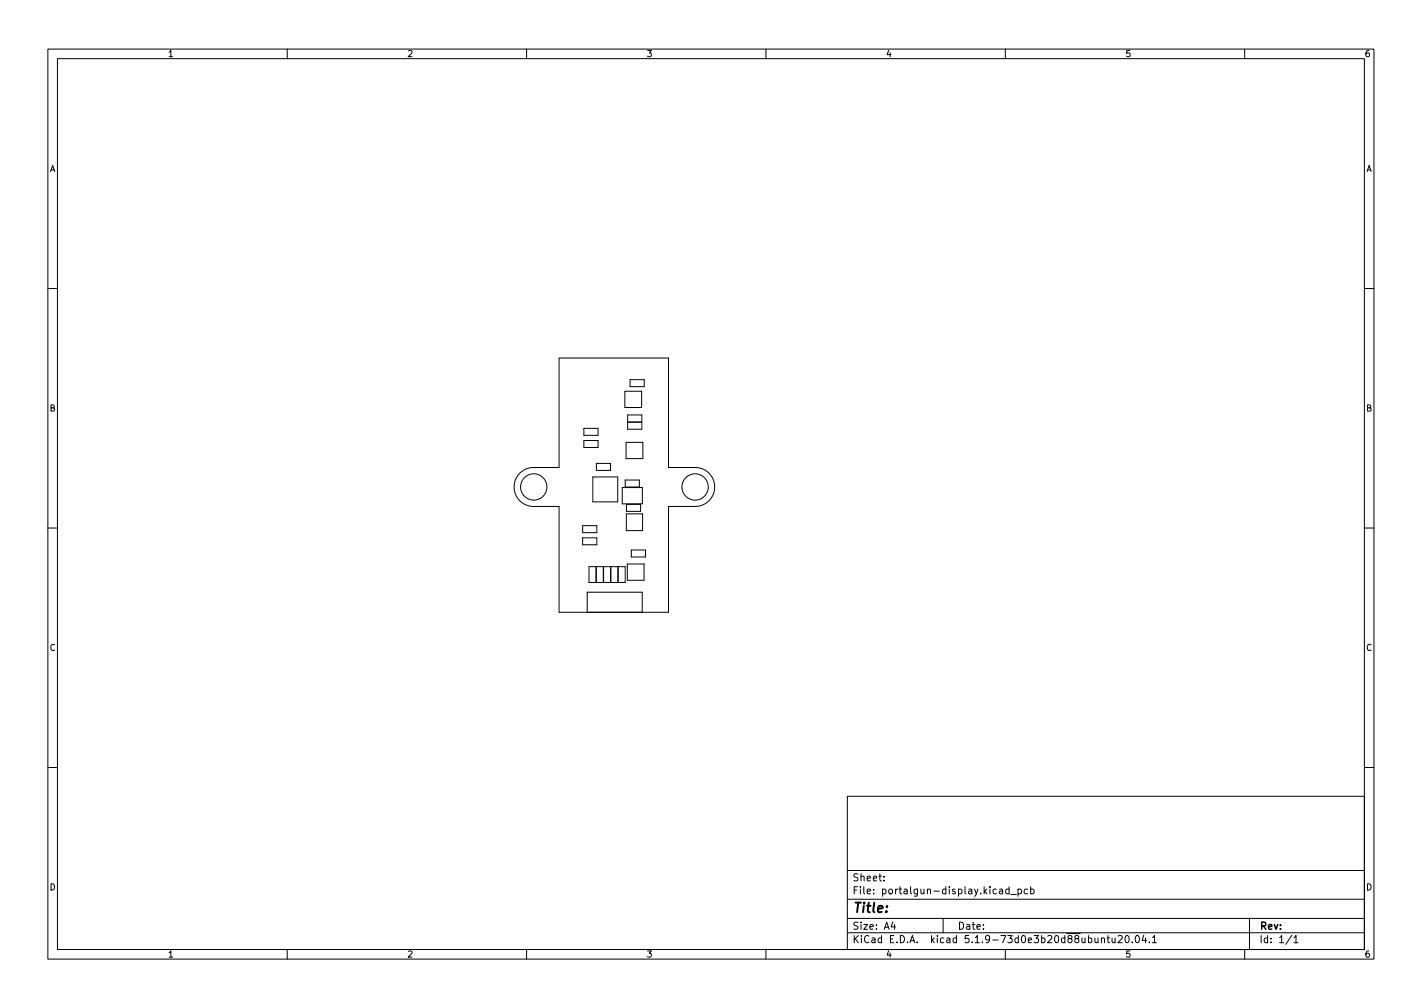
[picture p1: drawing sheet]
<svg xmlns="http://www.w3.org/2000/svg" width="297mm" height="210mm" viewBox="0 0 297 210" stroke-linecap="round" stroke-linejoin="round" font-family="sans-serif">
<defs><g id="words">
<text font-size="2.8" x="178" y="190.6">Title:</text>
<g font-size="2.1">
<text x="178" y="184">Sheet:</text>
<text x="178" y="186.7">File: portalgun-display.kicad_pcb</text>
<text x="178" y="196.9">KiCad E.D.A. kicad 5.1.9-73d0e3b20d88ubuntu20.04.1</text>
<text x="178" y="194.1">Size: A4</text>
<text x="200" y="194.1">Date:</text>
<text x="263" y="194.1">Rev:</text>
<text x="263" y="196.9">Id: 1/1</text>
</g>
<g font-size="1.8">
<text x="35" y="11.9">1</text>
<text x="85" y="11.9">2</text>
<text x="135" y="11.9">3</text>
<text x="185" y="11.9">4</text>
<text x="235" y="11.9">5</text>
<text x="285" y="11.9">6</text>
<text x="10.3" y="35.9">A</text>
<text x="285.3" y="35.9">A</text>
<text x="10.3" y="85.9">B</text>
<text x="285.3" y="85.9">B</text>
<text x="10.3" y="135.9">C</text>
<text x="285.3" y="135.9">C</text>
<text x="10.3" y="185.9">D</text>
<text x="285.3" y="185.9">D</text>
<text x="35" y="199.9">1</text>
<text x="85" y="199.9">2</text>
<text x="135" y="199.9">3</text>
<text x="185" y="199.9">4</text>
<text x="235" y="199.9">5</text>
<text x="285" y="199.9">6</text>
</g>
</g></defs>
<g fill="none" stroke="#000" stroke-width=".21">
<path d="M10 10.2h277v190.1h-277zM12 12.2h273v186.1h-273zM60 10.2v2M110 10.2v2M160 10.2v2M210 10.2v2M260 10.2v2M10 60.2h2M116.8 74.8h22.8v22.8h5.6a4.1 4.1 0 0 1 4.1 4.1 4.1 4.1 0 0 1-4.1 4h-5.6v22.1h-22.8v-22.1h-5.4a4.1 4.1 0 0 1-4-4 4.1 4.1 0 0 1 4-4.1h5.4zM131.6 79.3h3v1.4h-3zM285 60.2h2M122 89.4h2.9v1.5h-2.9z"/>
<path d="M122 92h2.9v1.4h-2.9zM123.8 99.6h5.2v5.2h-5.2zM124.6 96.8h2.9v1.4h-2.9zM130.5 81.7h3.5v3.4h-3.5zM130.8 92.4h3.5v3.4h-3.5zM131.1 86.6h3v1.5h-3zM131.1 88.2h3v1.4h-3zM10 110.2h2M121.7 109.8h3v1.4h-3zM121.7 112.3h3v1.5h-3zM123 118.3h1.5v3.3h-1.5zM124.6 118.3h1.4v3.3h-1.4z"/>
<path d="M126.1 118.3h1.4v3.3h-1.4zM127.6 118.3h1.5v3.3h-1.5zM129.1 118.3h1.5v3.3h-1.5zM130 101.8h4.2v3.4h-4.2zM130.6 100.2h3v1.5h-3zM130.8 107.3h3.4v3.5h-3.4zM130.9 105.3h2.9v1.5h-2.9zM131 117.8h3.5v3.4h-3.5zM131.9 114.8h2.9v1.5h-2.9zM285 110.2h2M122.7 127.8v-4.2h11.5v4.2M10 160.2h2"/>
<path d="M177 166.3h108v32h-108zM285 160.2h2M60 198.3v2M110 198.3v2M160 198.3v2M177 194.8h108M177 191.8h108M177 187.8h108M177 181.8h108M184.6 183.8v.1M184.6 183v.1M186.5 192.5l-.4 1h1"/>
<path d="M186.9 193v1M197 191.8v3M208.8 185.7h.6v.9M209.4 186l-.5 .1-.2 .2 .2 .3h.5M210 198.3v2M210.8 185.7l-.4-.1-.3 .3 .1 .7h.6M210.8 185.1v1.5M211.1 186.8h1.2M212.6 185.7l.5-.1 .3 .3-.2 .7h-.6M212.6 185.6v1.5M214.6 185.7l-.4-.1-.3 .3 .2 .7h.5M215.3 185.7l.4-.1 .3 .3-.1 .7h-.6"/>
<path d="M215.3 185.1v1.5M230.1 196l.2-.2 .3 .1 .1 .9M230.1 195.8v1M231.2 195.8h.6M231.4 195.3v1.3l.4 .2M232.3 195.8l.1 1h.3l.2-.1M232.9 195.8v1M233.6 195.5l.5-.2 .3 .5-.9 1h.9M235.2 195.4l.2-.1a.8 .8 0 0 1 .5 .8 .8 .8 0 0 1-.5 .7 1 1 0 0 1-.2-1.4zM236.5 196.7v.1M237.3 195.5l.2-.2a.8 .8 0 0 1 .5 .8 .8 .8 0 0 1-.5 .7l-.2-.1-.2-.4zM238.9 195.3l-.3 1h.9"/>
<path d="M239.3 195.8v1M240.1 196.7v.1M240.7 195.8l.4-.5v1.5M240.7 196.8h.9M260 198.3v2M261 191.8v6.5M269.9 195.3l-1.3 1.9M270.3 195.8l.4-.5v1.5M270.3 196.8h.8"/>
<circle cx="111.5" cy="101.7" r="2.75"/>
<circle cx="145.2" cy="101.7" r="2.75"/>
</g>
<use href="#words"/>
</svg>
